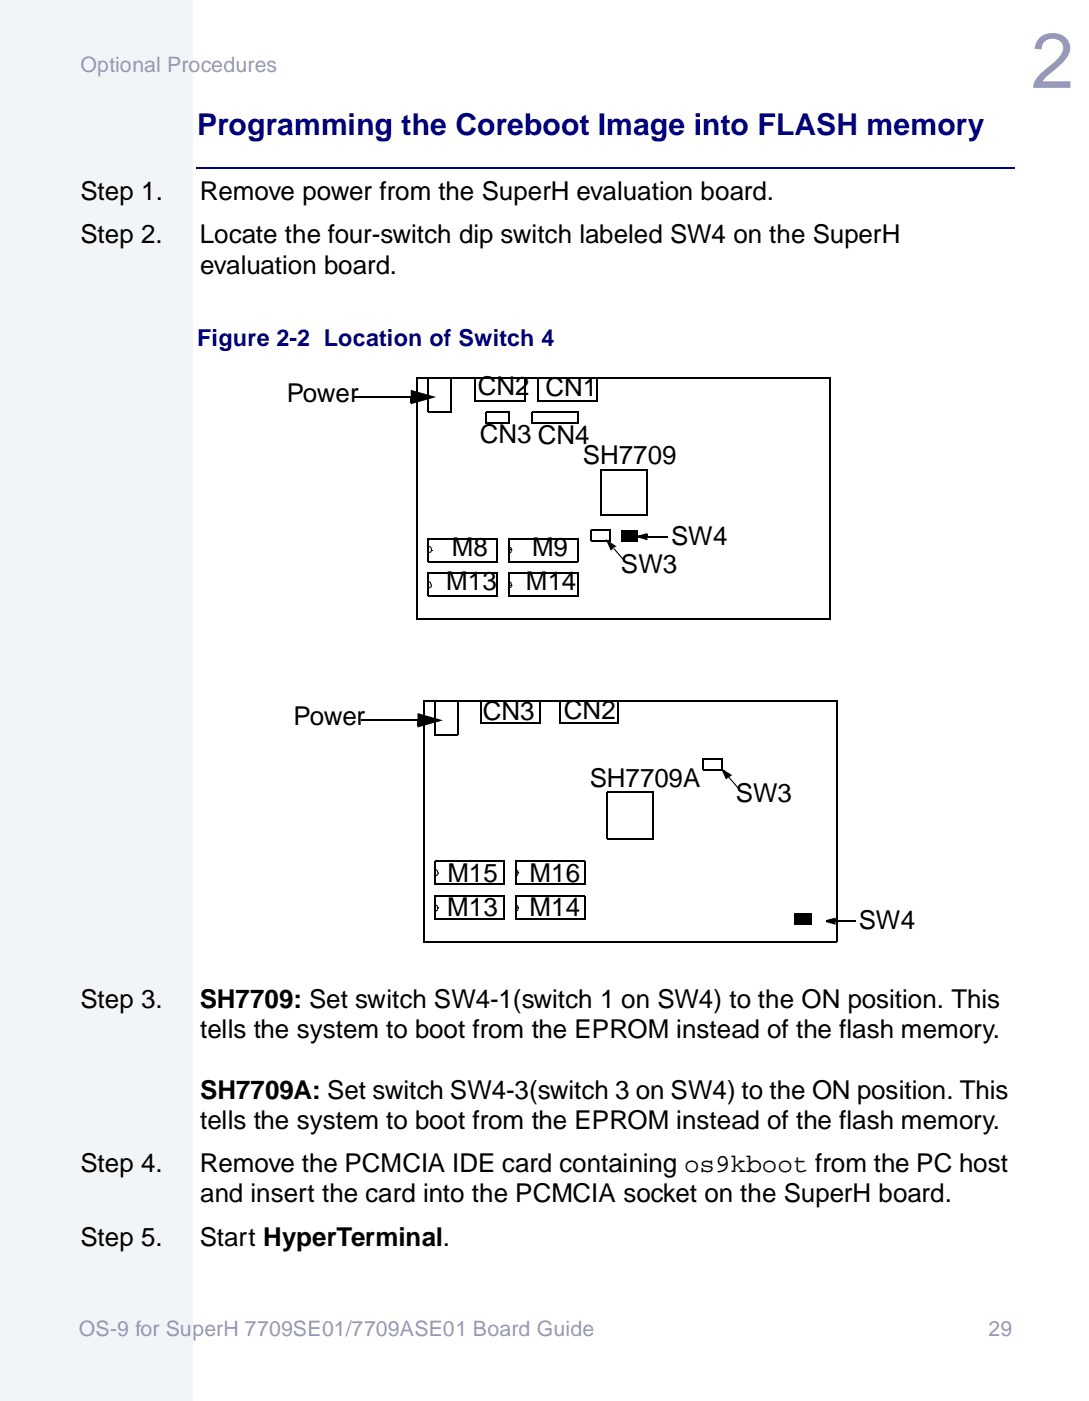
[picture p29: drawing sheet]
<svg xmlns="http://www.w3.org/2000/svg" width="178mm" height="229mm" viewBox="0 0 178 229" stroke-linecap="round" stroke-linejoin="round" font-family="sans-serif">
<defs><g id="words">
<text font-size="12.7" fill="#969ab5" x="168.3" y="14.3">2</text>
<text font-size="4.9" fill="#000083" x="32.2" y="22">Programming the Coreboot Image into FLASH memory</text>
<g font-size="4.2">
<text x="13.1" y="32.7">Step 1.</text>
<text x="32.6" y="32.7">Remove power from the SuperH evaluation board.</text>
<text x="13.1" y="39.7">Step 2.</text>
<text x="32.6" y="39.7">Locate the four-switch dip switch labeled SW4 on the SuperH</text>
<text x="32.7" y="44.7">evaluation board.</text>
<text x="46.8" y="65.6">Power</text>
<text x="78" y="64.5">CN2</text>
<text x="89.1" y="64.6">CN1</text>
<text x="78.3" y="72.2">CN3 CN4</text>
<text x="95.2" y="75.7">SH7709</text>
<text x="109.6" y="88.9">SW4</text>
<text x="73.8" y="90.8">M8</text>
<text x="86.9" y="90.8">M9</text>
<text x="101.4" y="93.6">SW3</text>
<text x="72.8" y="96.2">M13</text>
<text x="85.9" y="96.2">M14</text>
<text x="47.9" y="118.3">Power</text>
<text x="78.8" y="117.5">CN3</text>
<text x="92" y="117.4">CN2</text>
<text x="96.3" y="128.5">SH7709A</text>
<text x="120.2" y="130.9">SW3</text>
<text x="73.1" y="143.9">M15</text>
<text x="86.5" y="143.9">M16</text>
<text x="73" y="149.5">M13</text>
<text x="86.5" y="149.5">M14</text>
<text x="140.2" y="151.7">SW4</text>
<text x="13.1" y="164.4">Step 3.</text>
<text x="32.6" y="164.4">SH7709: Set switch SW4-1(switch 1 on SW4) to the ON position. This</text>
<text x="32.7" y="169.4">tells the system to boot from the EPROM instead of the flash memory.</text>
<text x="32.7" y="179.3">SH7709A: Set switch SW4-3(switch 3 on SW4) to the ON position. This</text>
<text x="32.7" y="184.2">tells the system to boot from the EPROM instead of the flash memory.</text>
<text x="13.1" y="191.3">Step 4.</text>
<text x="32.6" y="191.3">Remove the PCMCIA IDE card containing os9kboot from the PC host</text>
<text x="32.7" y="196.2">and insert the card into the PCMCIA socket on the SuperH board.</text>
<text x="13.1" y="203.3">Step 5.</text>
<text x="32.6" y="203.3">Start HyperTerminal.</text>
</g>
<text font-size="3.8" fill="#000083" x="32.2" y="56.5">Figure 2-2 Location of Switch 4</text>
<g font-size="3.5" fill="#969ab5">
<text x="13.1" y="11.7">Optional Procedures</text>
<text x="12.9" y="217.9">OS-9 for SuperH 7709SE01/7709ASE01 Board Guide</text>
<text x="161.4" y="217.9">29</text>
</g>
</g></defs>
<path d="M-.1 -.1h31.4v228.7h-31.4z" fill="#f2f5f8"/>
<path d="M31.3 -.1v228.7" fill="none" stroke="#f2f5f8" stroke-width=".17"/>
<path d="M32.1 27.4h133.6" fill="none" stroke="#000083" stroke-width=".17"/>
<g fill="none" stroke="#000" stroke-width=".17">
<path d="M57.8 64.8h9.4M68.1 61.6v39.4M68.1 61.7h67.6M69.9 67.2h3.8M69.9 61.6v5.6M73.7 61.7v5.6M77.4 65.4h8.3M77.5 61.6v3.8M79.3 69.1h3.8M79.3 67.2h3.9M85.7 61.7v3.8M86.8 69.1h7.5"/>
<path d="M86.9 67.2h7.5M87.8 65.4h9.7M87.9 61.6v3.8M97.5 61.7v3.8M98.1 76.6h7.6M98.1 76.6v7.5M105.6 76.6v7.6M135.6 61.7v39.4M69.9 91.6h11.3M69.9 97.2h11.3M69.9 87.8v3.8M69.9 93.4v3.8"/>
<path d="M69.9 87.9h11.4M69.9 93.5h11.4M81.2 87.9v3.8M81.2 93.5v3.8M83 91.6h11.3M83 97.2h11.3M83.1 87.8v3.8M83.1 93.4v3.8M83.1 87.9h11.3M83.1 93.5h11.3M94.3 87.9v3.8M94.3 93.5v3.8"/>
<path d="M96.4 88.2h3.3M96.5 86.5h3.3M98 84.1h7.6M101.4 88.2h2.6M101.5 86.6h2.6M105.6 87.6h3.5M58.9 117.5h9.4M68 101h67.6M69.2 114.3h67.6M69.2 114.2v39.5M71 119.9h3.8M71 114.2v5.7"/>
<path d="M74.8 114.3v5.7M78.4 118h9.8M78.5 114.2v3.8M88.2 114.3v3.8M91.3 118h9.6M91.4 114.2v3.8M100.9 114.3v3.8M136.7 114.3v39.5M99.1 136.8h7.6M99.2 129.3h7.6M99.2 129.2v7.6M106.7 129.3v7.6"/>
<path d="M114.7 125.7h3.3M114.8 123.9h3.2M69.1 153.7h67.6M71 144.3h11.3M71 150h11.3M71 140.6h11.4M71 146.1h11.4M71 140.5v3.8M71 146.1v3.9M82.3 140.6v3.8M82.3 146.1v3.9M84.1 144.3h11.3"/>
<path d="M84.1 150h11.3M84.2 140.5v3.8M84.2 146.1v3.9M84.2 140.6h11.3M84.2 146.1h11.3M95.4 140.6v3.8M95.4 146.1v3.9M129.7 150.7h2.6M129.8 149.1h2.6M136.4 150.3h3.4"/>
</g>
<g fill="#000">
<path d="M67.1 63.6l4.1 1.2-4.1 1.2v-.3l.1-.2 3.3-.9 .1 .4-3.4-1 .1-.3 .1 1.1h-.3zM67.1 64.8h.3v.9h-.3zM79.3 67.2h.1v1.9h-.1zM83 67.2h.2v2h-.2zM86.8 67.2h.2v1.9h-.2zM94.2 67.2h.2v2h-.2zM69.9 90.1v.2zM69.9 95.9v.1zM70 89.1h.1l-.2 .2zM70.1 89.1l.4 .2h-.2l.1 .1-.4-.1zM70 94.8h.1l-.2 .2zM70.1 94.8l.3 .2-.2 .2h.1l-.3-.2z"/>
<path d="M69.9 90.1l.4-.1v.2l-.4 .1zM69.9 95.9l.4-.1v.1l-.4 .1zM70.4 89.8h.1zM70.2 95.2l.2-.1 .1 .4-.1 .1zM70.3 89.3h.2v.5h-.1zM70.4 89.7l.1 .1zM70.4 89.8h.1l-.2 .4v-.2l-.1 .1zM70.4 95.4l.1 .2zM70.4 95.5l.1 .1-.2 .3v-.1l-.1 .1zM70.4 95.6l.1-.1-.1 .2zM83 95.9l.1 .1zM83 89.2l.1 .1z"/>
<path d="M83.1 89.2l.4 .1-.2 .1h.1l-.3-.1zM83.1 94.8h.1l-.2 .2zM83.2 94.8l.3 .2-.2 .2h.1l-.3-.2zM83 90.2l.2 .2zM83.4 95.4l.2 .1zM83.1 95.9l.3-.1v.1l-.3 .1zM83.4 89.7l.2 .1zM83.3 95.2l.2-.1 .2 .4-.2 .1zM83.1 90.2l.3-.2 .1 .2-.3 .2zM83.3 89.4l.2-.1 .2 .5h-.2zM83.4 95.5h.2l-.2 .4v-.1l-.1 .1zM83.4 89.8h.2l-.1 .4-.1-.2-.1 .1z"/>
<path d="M83.5 95.6l.2-.1-.2 .2zM83.5 89.8h.2l-.2 .1zM96.4 86.5h.2v1.7h-.2zM99.6 86.5h.2v1.8h-.2zM98.8 87.9l1.9 1.3-.4 .1-1.1-.7 .2-.3 .5 1.2-.2 .2 .3-.4 .2 .1-.4 .4zM100.2 89.5l.1-.1-.1 .2zM100.2 89.6l.1-.1 1.7 1.9-.2 .1zM100 89.2l.3-.2 .1 .3-.2 .1zM101.4 86.5h.2v1.7h-.2zM101.5 86.6h2.5v1.6h-2.5zM101.8 91.5l.2-.1-.2 .1zM103.9 86.6h.2v1.7h-.2z"/>
<path d="M105.3 87.2h.4v.4h-.4zM103.6 87.6l2.1-.6v.2l-.2 .2-1.2 .3-.1-.3 1.3 .3-.1 .4-.1-.5h.4l.1 .6zM68.2 116.3l4.1 1.2-4.1 1.2v-.2l.1-.2 3.3-.9 .1 .3-3.4-.9 .1-.4 .1 1.1h-.3zM68.2 117.5h.3v1h-.3zM114.7 123.8h.2v1.9h-.2zM117.9 123.9h.1v1.8h-.1zM117.7 125.3l1.9 1.2-.5 .1-1.1-.7 .2-.2 .5 1.1-.2 .2v-.2l.4-.2 .2 .2-.6 .4zM119 126.8h.1l-.1 .1zM119 126.9l.1-.1 1.6 1.9-.1 .1zM118.9 126.7l.2-.3 .2 .2-.2 .2zM120.6 128.8l.1-.1-.1 .2zM71 142.8l.1 .2z"/>
<path d="M71 148.6l.1 .2zM71 147.6h.1l-.1 .2zM71.1 147.6l.4 .2-.2 .1h.1l-.4-.1zM71.1 141.8h.1l-.2 .2zM71.2 141.8l.3 .2-.2 .2h.1l-.3-.2zM71.4 148.1l.2 .1zM71 142.8l.4-.1 .1 .1-.4 .2zM71.3 142.2l.2-.1 .1 .3-.1 .1zM71 148.6l.4-.2 .1 .2-.4 .2zM71.3 147.9l.2-.1 .1 .4-.1 .1zM71.4 148.2h.2l-.1 .4-.1-.2-.1 .1zM71.5 142.3l.1 .2z"/>
<path d="M71.5 142.4l.1 .1-.1 .3-.1-.1-.1 .1zM71.5 142.5l.1-.1-.1 .2zM71.5 148.3l.1-.1-.1 .1zM84.1 148.6l.2 .2zM84.2 147.6h.1l-.2 .2zM84.3 147.6l.3 .2-.2 .1h.1l-.3-.1zM84.1 142.8l.2 .2zM84.2 141.8h.1l-.2 .2zM84.3 141.8l.3 .2-.2 .2h.1l-.3-.2zM84.5 148.1l.2 .1zM84.5 142.3l.2 .1zM84.2 148.6l.3-.2 .1 .2-.3 .2z"/>
<path d="M84.4 147.9l.2-.1 .2 .4-.2 .1zM84.2 142.8l.3-.1 .1 .1-.3 .2zM84.4 142.2l.2-.1 .2 .3-.2 .1zM84.5 148.2h.2l-.1 .4-.1-.2-.1 .1zM84.5 142.4h.2l-.1 .4-.1-.1-.1 .1zM84.6 148.3l.2-.1-.2 .1zM84.6 142.5l.2-.1-.2 .2zM129.7 149h.2v1.7h-.2zM129.8 149.1h2.5v1.6h-2.5zM132.3 149.1h.1v1.7h-.1zM136.1 150h.3v.3h-.3zM136.3 150.2l.1 .2z"/>
<path d="M134.9 150.1l1.5-.4v.3l-.2 .1-1.2 .4v-.4l1.2 .4v.3l-.1-.5h.3l.1 .6-1.6-.4z"/>
</g>
<path d="M67.2 63.9l3.3 .9-3.3 .9zM99.3 88.5l1 .7-.5 .4zM104.3 87.6l1.2-.4v.7zM68.3 116.6l3.3 .9-3.3 1zM118.1 125.8l1.1 .7-.6 .4zM135 150.3l1.2-.3v.6z" fill="#000"/>
<use href="#words"/>
</svg>
